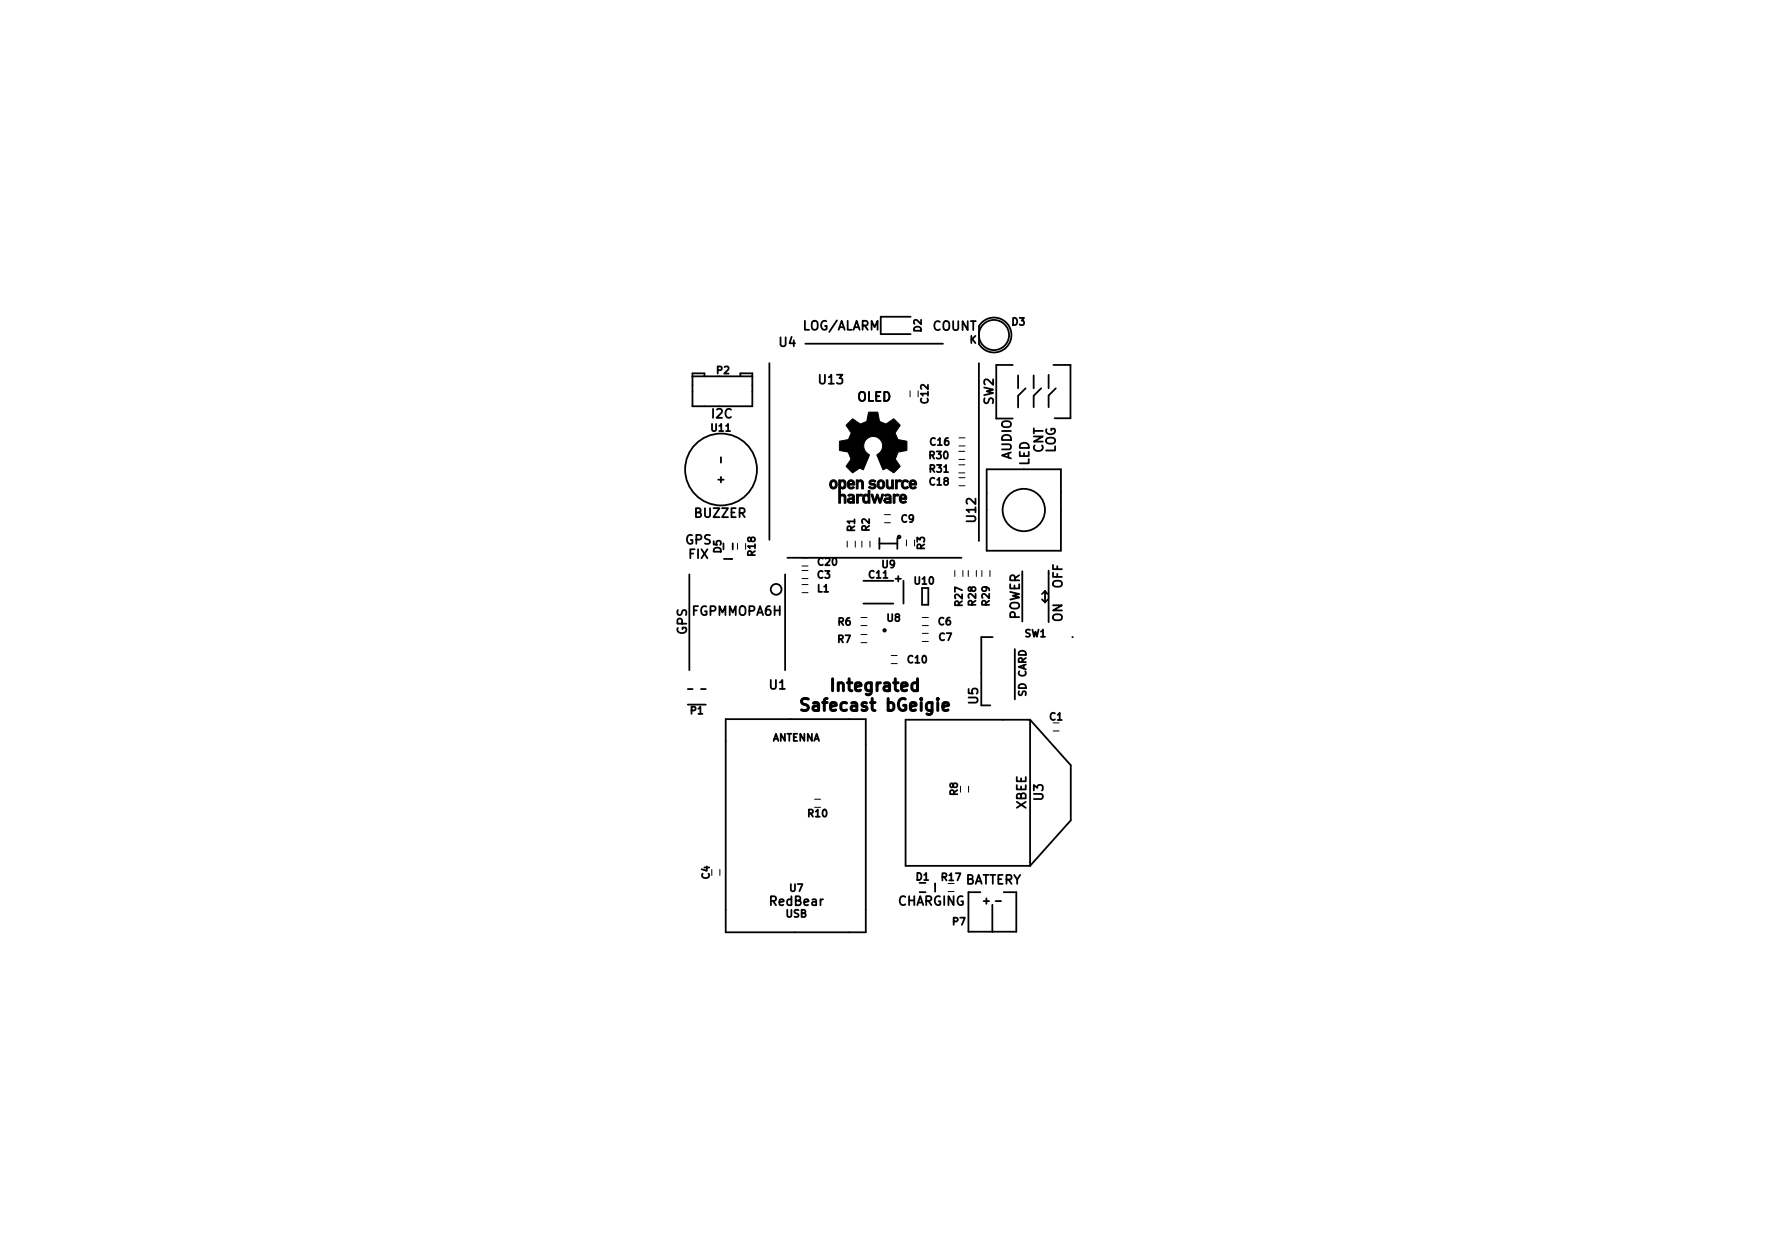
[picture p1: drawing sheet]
<svg xmlns="http://www.w3.org/2000/svg" width="297mm" height="210mm" viewBox="0 0 297 210" stroke-linecap="round" stroke-linejoin="round" font-family="sans-serif">
<defs><g id="words">
<g font-size="2.8">
<text x="135" y="118.7">Safecast bGeigie</text>
<text x="139.5" y="115.4">Integrated</text>
</g>
<g font-size="2.1">
<text x="130.2" y="57.9">U4</text>
<text x="134.2" y="55.1">LOG/ALARM</text>
<text x="155.8" y="55.2">COUNT</text>
<text x="136.9" y="64.1">U13</text>
<text x="119" y="69.8">I2C</text>
<text x="143.2" y="67">OLED</text>
<text x="166" y="67.6" transform="rotate(-90 166 67.6)">SW2</text>
<text x="169" y="76.7" transform="rotate(-90 169 76.7)">AUDIO</text>
<text x="171.9" y="77.8" transform="rotate(-90 171.9 77.8)">LED</text>
<text x="174.3" y="75.6" transform="rotate(-90 174.3 75.6)">CNT</text>
<text x="176.3" y="75.7" transform="rotate(-90 176.3 75.7)">LOG</text>
<text x="116.1" y="86.4">BUZZER</text>
<text x="163" y="87.1" transform="rotate(-90 163 87.1)">U12</text>
<text x="114.5" y="90.9">GPS</text>
<text x="115.1" y="93.3">FIX</text>
<text x="177.5" y="98.3" transform="rotate(-90 177.5 98.3)">OFF</text>
<text x="114.7" y="106" transform="rotate(-90 114.7 106)">GPS</text>
<text x="115.6" y="102.8">FGPMMOPA6H</text>
<text x="170.3" y="103.5" transform="rotate(-90 170.3 103.5)">POWER</text>
<text x="177.5" y="103.9" transform="rotate(-90 177.5 103.9)">ON</text>
<text x="128.6" y="115.1">U1</text>
<text x="163.4" y="117.5" transform="rotate(-90 163.4 117.5)">U5</text>
<text x="171.4" y="135.1" transform="rotate(-90 171.4 135.1)">XBEE</text>
<text x="174.3" y="133.6" transform="rotate(-90 174.3 133.6)">U3</text>
<text x="161" y="147.7">BATTERY</text>
<text x="128.7" y="151.2">RedBear</text>
<text x="149.9" y="151.2">CHARGING</text>
</g>
<g font-size="1.7">
<text x="153.9" y="55.4" transform="rotate(-90 153.9 55.4)">D2</text>
<text x="162" y="57.3">K</text>
<text x="169.1" y="54.3">D3</text>
<text x="119.8" y="62.4">P2</text>
<text x="155.1" y="67.3" transform="rotate(-90 155.1 67.3)">C12</text>
<text x="118.9" y="72">U11</text>
<text x="121" y="77.1" transform="rotate(-90 121 77.1)">-</text>
<text x="155.3" y="76.6">R30</text>
<text x="155.5" y="74.4">C16</text>
<text x="121" y="80.6" transform="rotate(-90 121 80.6)">+</text>
<text x="155.4" y="81">C18</text>
<text x="155.4" y="78.9">R31</text>
<text x="142.8" y="88.7" transform="rotate(-90 142.8 88.7)">R1</text>
<text x="145.3" y="88.7" transform="rotate(-90 145.3 88.7)">R2</text>
<text x="150.6" y="87.2">C9</text>
<text x="120.5" y="92.3" transform="rotate(-90 120.5 92.3)">D5</text>
<text x="126.2" y="92.8" transform="rotate(-90 126.2 92.8)">R18</text>
<text x="136.7" y="94.4">C20</text>
<text x="147.4" y="94.8">U9</text>
<text x="154.5" y="91.8" transform="rotate(-90 154.5 91.8)">R3</text>
<text x="136.6" y="98.9">L1</text>
<text x="136.6" y="96.6">C3</text>
<text x="145.2" y="96.6">C11</text>
<text x="149.6" y="97.2">+</text>
<text x="152.9" y="97.6">U10</text>
<text x="160.8" y="101.2" transform="rotate(-90 160.8 101.2)">R27</text>
<text x="163" y="101.1" transform="rotate(-90 163 101.1)">R28</text>
<text x="165.3" y="101.1" transform="rotate(-90 165.3 101.1)">R29</text>
<text x="140" y="107.3">R7</text>
<text x="140" y="104.4">R6</text>
<text x="148.2" y="103.8">U8</text>
<text x="156.8" y="104.4">C6</text>
<text x="156.9" y="107">C7</text>
<text x="171.2" y="106.4">SW1</text>
<text x="151.7" y="110.7">C10</text>
<text x="115.4" y="119.3">P1</text>
<text x="171.4" y="116.2" transform="rotate(-90 171.4 116.2)">SD CARD</text>
<text x="129" y="123.8">ANTENNA</text>
<text x="175.4" y="120.3">C1</text>
<text x="135.1" y="136.4">R10</text>
<text x="160" y="132.8" transform="rotate(-90 160 132.8)">R8</text>
<text x="118.5" y="146.8" transform="rotate(-90 118.5 146.8)">C4</text>
<text x="132" y="148.9">U7</text>
<text x="153.1" y="147">D1</text>
<text x="157.4" y="147.1">R17</text>
<text x="131.3" y="153.2">USB</text>
<text x="159.2" y="154.5">P7</text>
<text x="164.3" y="151">+</text>
<text x="166.5" y="151">-</text>
</g>
</g></defs>
<path d="M135 116.7h-.7a.49 .49 0 0 0-.4 .4 .49 .49 0 0 0 .4 .5 .73 .73 0 0 1 .7 .5 .51 .51 0 0 1-.3 .6l-.8-.1M157.5 118l1-.2-.1-.4-.6-.1-.3 .3 .1 1 .2 .1 .6-.1" fill="none" stroke="#000" stroke-width=".5"/>
<g fill="none" stroke="#000" stroke-width=".3">
<path d="M134.5 57.4h23M147.1 55.8h5M147.2 52.9h4.9M163.6 57.4v-3a2.92 2.92 0 0 1 4.3-.7 2.92 2.92 0 0 1 .1 4.5 2.92 2.92 0 0 1-4.4-.7M115.7 62.8h10M117.7 62.8v-.5h-2v5.5h10v-5.5h-2v.5M128.5 60.6v29.5M163.5 60.6v29.7M164.8 78.4h12.4v13.6h-12.4zM169.2 60.9h-2.8v9h2.8M170.1 62.7v2.1M170.1 66.1v1.9"/>
<path d="M171.3 64.8l-1.2 1.3M172.7 62.7v2.1M173.9 64.8l-1.2 1.3v1.9M175.2 62.6v2.2M176 60.9h2.8v8.9h-2.6M176.4 64.8l-1.2 1.2v2M115.2 95.9v16M120.9 93.3h1.4M122.4 90.7v1M131.2 95.9v16M131.5 93.1h29.1M144.2 97h5"/>
<path d="M146.9 90.8h3M146.9 89.9v1.8M149.9 89.9v1.8M150.9 97v3.8M154 98.2v2.8h1.1v-2.8M170.8 95.9v7.9M174.6 98.7v1.9M174.6 98.7l.4 .5M174.6 98.7l-.5 .5M175.2 95.3v8.6M114.9 115.1h.8M114.9 117.7h3"/>
<path d="M117.1 115.1h.8M144.2 100.8h5M165.8 106.4h-1.9v11.4h1.5M169.5 108.4v8.4M174.1 100.1l.5 .5M175.1 100.1l-.5 .5M179.1 106.4h.1M141.8 120.1h-20.6v35.6h23.4v-35.6M172.1 120.2l6.8 7.6v9.2l-6.8 7.6M172.1 120.2h-20.8v24.4h20.8M172.1 120.2v24.4M156.2 147.5v1.4"/>
<path d="M163.8 149h-2v6.6h8v-6.6h-2.1M165.8 151.1v4.5"/>
<circle cx="166.1" cy="55.9" r="2.52"/>
<circle cx="120.5" cy="78.4" r="6"/>
<circle cx="129.7" cy="98.4" r=".9"/>
<circle cx="150.2" cy="89.7" r=".22"/>
<circle cx="171" cy="85.2" r="3.5"/>
<circle cx="147.8" cy="105.3" r=".21"/>
</g>
<g fill="none" stroke="#000" stroke-width=".17">
<path d="M152 65.3v1M160.2 76.7h1M160.2 75.4h1M160.2 79h1M160.2 77.6h1M160.2 73.1h1M160.2 74.5h1M160.2 79.8h1M123.2 90.7v1M134 96.6h1M134 95.3h1M134 99h1"/>
<path d="M134 97.6h1M134 94.5h1M134 93.2h1M141.5 90.4v1M142.9 90.4v1M144 90.4v1M145.3 90.4v1M147.8 87.3h1M147.8 85.9h1M151.4 90.2v1M159.5 95.3v1M160.2 81.1h1"/>
<path d="M160.9 95.3v1M161.8 95.3v1M163.1 95.3v1M164 95.3v1M165.4 95.3v1M143.8 103.1h1M143.8 104.5h1M143.8 106h1M143.8 107.3h1M148.9 110.8h1M148.9 109.5h1M154.1 103.1h1"/>
<path d="M154.1 104.5h1M154.1 105.8h1M154.1 107.1h1M136.1 133.5h1M161.8 131.3v1M175.9 122.1h1M120.3 145.2v1M158.4 148.9h1"/>
</g>
<g fill="#000" stroke="#000" stroke-width=".17">
<path d="M141.8 70.6l.4-.4a.27 .27 0 0 1 .2-.2 .27 .27 0 0 1 .2 .1l1.1 .7 .9-.3a.45 .45 0 0 0 .3-.6l.2-1.1h1.4l.2 .1 .1 1a.59 .59 0 0 0 .7 .7l.5 .2 1.2-.8a.27 .27 0 0 1 .3 0 .27 .27 0 0 1 .1 .2l.6 .6a.3 .3 0 0 1 .2 .3 .3 .3 0 0 1-.2 .3l-.7 .9 .4 .9 .1 .2 1.2 .2a.32 .32 0 0 1 .3 .1 .32 .32 0 0 1 0 .4v1.1l-1.4 .3-.4 1-.1 .2 .6 .9a.31 .31 0 0 1 .2 .3 .31 .31 0 0 1-.3 .3l-.6 .6a.29 .29 0 0 1-.3 .2 .29 .29 0 0 1-.2-.3l-.9-.5-.3 .1a.25 .25 0 0 1-.3 .1 .25 .25 0 0 1-.1-.3l-.8-1.8a.42 .42 0 0 1 .3-.6 1.58 1.58 0 0 0-.1-2.4 1.58 1.58 0 0 0-2.4 .4 1.58 1.58 0 0 0 .9 2.3l-1 2.2a.23 .23 0 0 1-.1 .3 .23 .23 0 0 1-.3-.2l-.3-.1-.9 .6a.31 .31 0 0 1-.3 .2 .31 .31 0 0 1-.3-.3l-.5-.6a.31 .31 0 0 1-.2-.3 .31 .31 0 0 1 .2-.3l.4-.5a.51 .51 0 0 0 0-.8l-.3-.7-1.5-.3v-1.2a.31 .31 0 0 1 .1-.3 .31 .31 0 0 1 .4-.1l1-.2 .5-1-.6-1.1a.32 .32 0 0 1-.2-.3 .32 .32 0 0 1 .2-.3zM138.8 80.3a.69 .69 0 0 1 .9 0 .69 .69 0 0 1 .1 .9 .62 .62 0 0 1-.7 .5 .62 .62 0 0 1-.5-.8h.3a.36 .36 0 0 0 .5 .4 .36 .36 0 0 0 .2-.5 .34 .34 0 0 0-.5-.4 .34 .34 0 0 0-.2 .5h-.3zM140.1 80.1h.3v.2a.58 .58 0 0 1 .8 0 .58 .58 0 0 1 .1 .7 .53 .53 0 0 1-.2 .6 .53 .53 0 0 1-.7-.1v1.2a.62 .62 0 0 1 .8 0 .62 .62 0 0 1 .1 .8v.5h-.3v-1l-.2-.2h-.2l-.2 .2v1h-.3v-3.1h.3a.35 .35 0 0 0 .4 .5 .35 .35 0 0 0 .2-.6 .32 .32 0 0 0-.3-.4 .32 .32 0 0 0-.3 .5h-.3zM141.7 82.7a.68 .68 0 0 1 .9-.1 .68 .68 0 0 1 .2 .9v.5h-.3v-.1a.53 .53 0 0 1-.6 .1 .53 .53 0 0 1-.3-.4h.2l.2 .2a.3 .3 0 0 0 .5-.3v-.1h-.5l-.2 .2h-.2a.5 .5 0 0 1 .6-.4l.3-.1a.33 .33 0 0 0-.2-.3 .33 .33 0 0 0-.4 .1zM141.7 80.3a.65 .65 0 0 1 .8-.1 .65 .65 0 0 1 .3 .8h-1a.4 .4 0 0 0 .3 .4 .4 .4 0 0 0 .4-.1 .18 .18 0 0 1 .2 .2 .18 .18 0 0 1-.2 .1 .69 .69 0 0 1-.8-.1 .69 .69 0 0 1-.1-.8l.8 .1a.31 .31 0 0 0-.2-.4 .31 .31 0 0 0-.4 .3h-.2zM143.1 80.1h.2l.1 .2a.62 .62 0 0 1 .7 .1 .62 .62 0 0 1 .1 .7v.6h-.2v-.5a.49 .49 0 0 0-.3-.8l-.3 .2-.1 1.1h-.2zM143.1 82.5h.3v.2a.38 .38 0 0 1 .7 0l-.2 .2-.3-.1-.1 .1-.1 1.1h-.3zM144.3 82.7a.53 .53 0 0 1 .7 0v-.8h.3v2.1h-.3v-.1a.54 .54 0 0 1-.7 .1 .54 .54 0 0 1-.2-.7h.3a.34 .34 0 0 0 .4 .4 .34 .34 0 0 0 .2-.5 .33 .33 0 0 0-.3-.4 .33 .33 0 0 0-.3 .5h-.3zM145.3 80.3l.6-.2a.25 .25 0 0 1 .3 .1 .25 .25 0 0 1 .1 .2l-.2 .1-.3-.1a.21 .21 0 0 0-.3 0 .21 .21 0 0 0 0 .3 .21 .21 0 0 0 .3 0 .49 .49 0 0 1 .5 .7 .49 .49 0 0 1-.7 .3l-.5-.3 .2-.2a.4 .4 0 0 0 .4 .2 .4 .4 0 0 0 .3-.3l-.1-.1a.5 .5 0 0 1-.6-.1 .5 .5 0 0 1 0-.6zM145.5 82.5h.3l.3 1.1 .4-1.1h.2l.3 1.1 .3-1.1h.3l-.4 1.5h-.3l-.3-1-.4 1h-.2zM146.7 80.3a.73 .73 0 0 1 1.1 .5 .73 .73 0 0 1-.8 .8l-.3-.2-.1-.3-.1-.2h.3a.36 .36 0 0 0 .5 .5 .36 .36 0 0 0 .2-.6 .33 .33 0 0 0-.4-.4 .33 .33 0 0 0-.3 .5h-.3zM147.8 82.7a.68 .68 0 0 1 .9-.1 .68 .68 0 0 1 .2 .9v.5h-.3v-.1a.53 .53 0 0 1-.6 .1 .53 .53 0 0 1-.3-.4h.2a.33 .33 0 0 0 .4 .2 .33 .33 0 0 0 .3-.4l-.9 .2 .2-.4 .7-.1a.31 .31 0 0 0-.2-.3 .31 .31 0 0 0-.3 0l-.1 .1z"/>
<path d="M148.1 80.1h.2v.5a.49 .49 0 0 0 .1 .5 .49 .49 0 0 0 .4 .2l.1-.2 .1-1h.3v1.6h-.3l-.1-.2a.57 .57 0 0 1-.7 0 .57 .57 0 0 1-.1-.7zM149.2 82.5h.3v.2a.34 .34 0 0 1 .3-.2 .34 .34 0 0 1 .4 .2l-.2 .2a.37 .37 0 0 0-.5 0 .37 .37 0 0 0 0 .5v.6h-.3zM149.6 80.1h.3v.2a.52 .52 0 0 1 .7-.1l-.2 .3a.37 .37 0 0 0-.5 .1 .37 .37 0 0 0 0 .4v.7h-.3zM150.5 82.7l.2-.2a.63 .63 0 0 1 .8 .7v.2h-1a.46 .46 0 0 0 .8 .3l.2 .1-.4 .2a.69 .69 0 0 1-.8-.9l.9 .1a.32 .32 0 0 0-.3-.4 .32 .32 0 0 0-.4 .3h-.2zM150.8 80.3a.58 .58 0 0 1 .9 .1 .21 .21 0 0 1-.2 .2 .21 .21 0 0 1-.2-.2 .47 .47 0 0 0-.4 .7 .47 .47 0 0 0 .7 .2l.2 .1a.75 .75 0 0 1-1.1 0 .75 .75 0 0 1 .1-1.1zM152.1 80.3a.62 .62 0 0 1 .7-.1 .62 .62 0 0 1 .3 .6v.2h-.9a.44 .44 0 0 0 .7 .3 .18 .18 0 0 1 .2 .2 .18 .18 0 0 1-.3 .1 .69 .69 0 0 1-.7-.1 .69 .69 0 0 1-.2-.7h.9a.32 .32 0 0 0-.3-.4 .32 .32 0 0 0-.3 .4h-.3z"/>
</g>
<use href="#words"/>
</svg>
